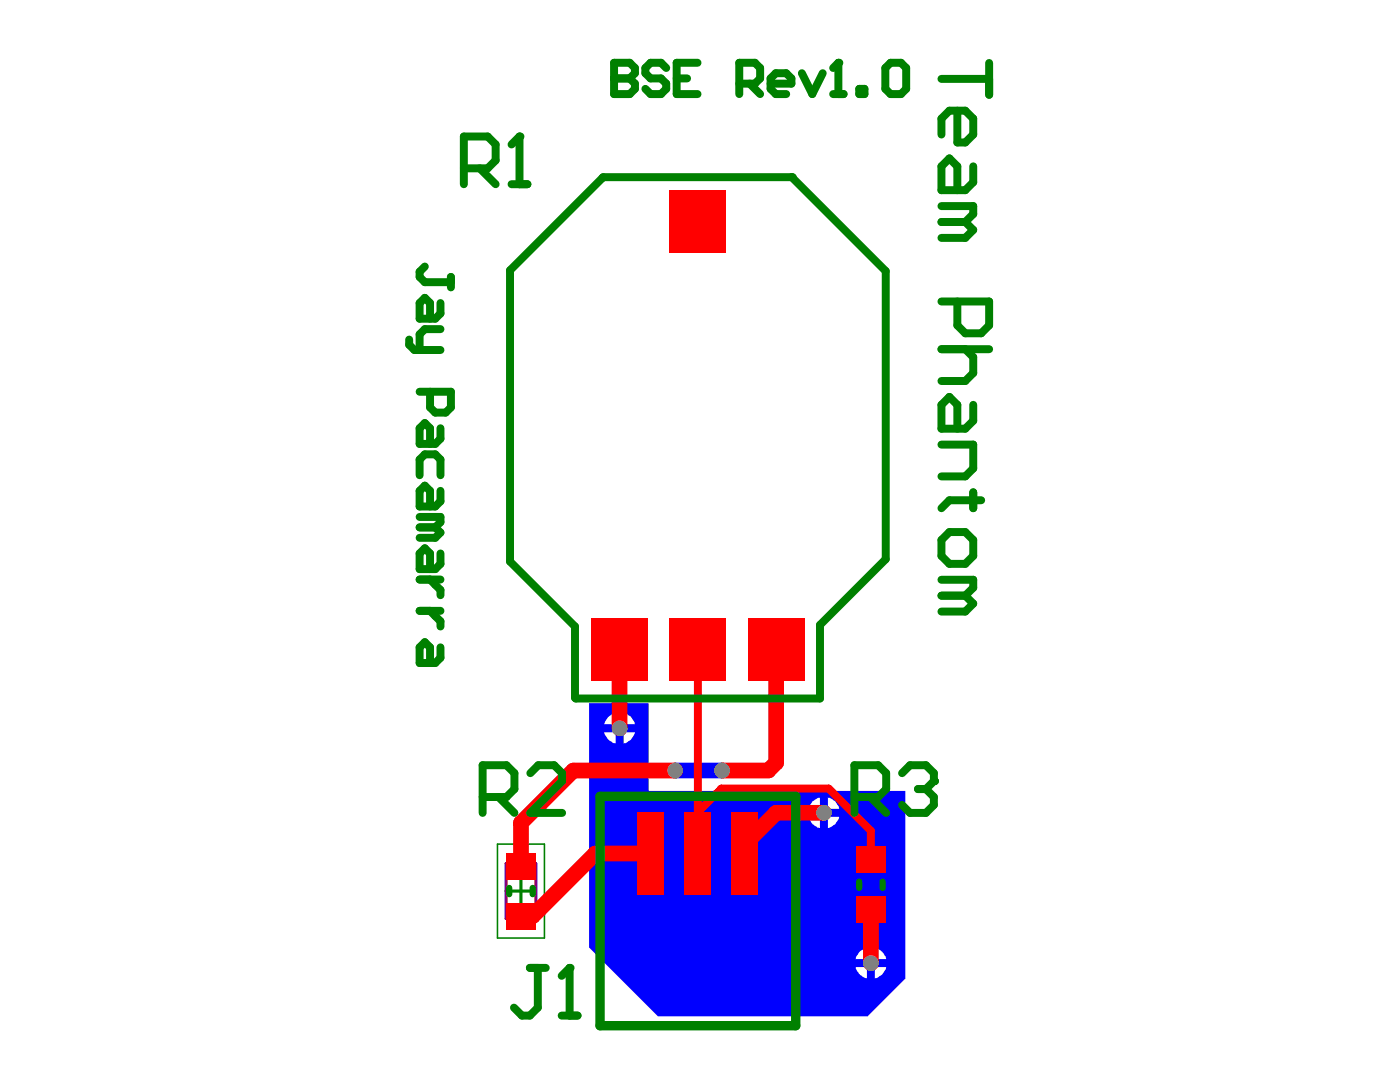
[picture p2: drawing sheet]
<svg xmlns="http://www.w3.org/2000/svg" width="279mm" height="216mm" viewBox="0 0 279 216" stroke-linecap="round" stroke-linejoin="round" font-family="sans-serif">
<path d="M101 177.8h5.9M104 174.8v6M170.8 176.6h6M173.8 173.6v5.9" fill="none" stroke="#008000" stroke-width=".63"/>
<path d="M99.3 168.4h9.4v18.8h-9.4zM169.1 167.2h9.4v18.7h-9.4z" fill="none" stroke="#008000" stroke-width=".31"/>
<path d="M101 172.3h5.9v11h-5.9zM170.8 171.1h6v10.9h-6z" fill="none" stroke="#800080" stroke-width=".63"/>
<path d="M117.6 140.3h11.8v17.5h51.3v37.5l-7.5 7.5h-41.9l-13.7-13.8zM124.5 142.3v2.2h2.2a2.85 2.85 0 0 0-2.2-2.2zM121.4 143l-.7 1.1-.1 .4h2.3v-2.2h-.5zM124.5 146.1v2.3a2.85 2.85 0 0 0 2.2-2.3zM120.6 146.1a2.84 2.84 0 0 0 2.3 2.3v-2.3zM165.2 159.1v2.3h2.3a2.84 2.84 0 0 0-2.3-2.3zM162.2 159.9l-.7 1.1-.1 .4h2.2v-2.3l-.4 .1zM165.2 163v2.2a2.85 2.85 0 0 0 2.3-2.2zM161.4 163a2.84 2.84 0 0 0 2.2 2.2v-2.2zM174.6 189.1v2.3h2.3a2.84 2.84 0 0 0-2.3-2.3zM171.5 189.9l-.7 1-.1 .5h2.3v-2.3l-.4 .1zM174.6 193v2.2a2.84 2.84 0 0 0 2.3-2.2zM170.7 193a2.84 2.84 0 0 0 2.3 2.2v-2.2z" fill="#00f"/>
<path d="M134.7 153.7h9.4" fill="none" stroke="#00f" stroke-width="3.1"/>
<g fill="#808080">
<circle cx="164.4" cy="162.2" r="1.56"/>
<circle cx="144.1" cy="153.7" r="1.56"/>
<circle cx="134.7" cy="153.7" r="1.56"/>
<circle cx="123.7" cy="145.3" r="1.56"/>
<circle cx="173.8" cy="192.2" r="1.56"/>
</g>
<path d="M123.7 129.7v15.6M154.9 129.7v22.5l-1.6 1.5h-9.2M134.7 153.7h-20.3l-10.4 10.5v8.6M129.9 170.3h-11.1l-12.5 12.5h-2.3M164.4 162.2h-9.5l-6.2 6.2v1.9M173.8 181.6v10.6" fill="none" stroke="#f00" stroke-width="3.1"/>
<path d="M139.3 129.7v40.6M139.3 162.1l4.7-4.7h21.4l8.4 8.4v5.8" fill="none" stroke="#f00" stroke-width="1.6"/>
<g fill="#808080">
<circle cx="164.4" cy="162.2" r="1.56"/>
<circle cx="144.1" cy="153.7" r="1.56"/>
<circle cx="134.7" cy="153.7" r="1.56"/>
<circle cx="123.7" cy="145.3" r="1.56"/>
<circle cx="173.8" cy="192.2" r="1.56"/>
</g>
<g fill="#f00">
<path d="M170.8 168.9h6v5.3h-6z" fill-rule="evenodd"/>
<path d="M146 162h5.3v16.6h-5.3z" fill-rule="evenodd"/>
<path d="M170.8 178.9h6v5.3h-6z" fill-rule="evenodd"/>
<path d="M101 170.1h5.9v5.4h-5.9z" fill-rule="evenodd"/>
<path d="M101 180.1h5.9v5.4h-5.9z" fill-rule="evenodd"/>
<path d="M127.2 162h5.4v16.6h-5.4z" fill-rule="evenodd"/>
<path d="M136.6 162h5.3v16.6h-5.3z" fill-rule="evenodd"/>
<path d="M118 123.4h11.3v12.5h-11.3z" fill-rule="evenodd"/>
<path d="M133.7 123.4h11.2v12.5h-11.2z" fill-rule="evenodd"/>
<path d="M133.7 37.9h11.2v12.4h-11.2z" fill-rule="evenodd"/>
<path d="M149.3 123.4h11.2v12.5h-11.2z" fill-rule="evenodd"/>
</g>
<path d="M106.3 177.2v1.2" fill="none" stroke="#008000" stroke-width="1.3"/>
<path d="M120.4 35.4l-.2 .1" fill="none" stroke="#008000" stroke-width="1.6"/>
<circle cx="158" cy="35.4" r=".79" fill="#008000"/>
<path d="M101.6 177.2v1.2M171.5 175.9v1.3M176.1 175.9v1.3" fill="none" stroke="#008000" stroke-width="1.3"/>
<path d="M120.4 35.4h37.6l18.8 18.7v57.5l-13.2 13.1v14.7h-48.7l-.1-.2v-14.2l-13-13v-58.1l18.4-18.4M105.7 193.1h3.2M107.3 193.1v8l-1.6 1.6h-1.5l-1.6-1.6M113.7 193.1v9.6M112.1 202.7h3.2" fill="none" stroke="#008000" stroke-width="1.6"/>
<path d="M119.8 158.9h39v45.8h-39z" fill="none" stroke="#008000" stroke-width="1.9"/>
<circle cx="113.7" cy="193.1" r=".79" fill="#008000"/>
<g fill="none" stroke="#008000" stroke-width="1.6">
<path d="M84.8 53.2l-1.1 1v1.1l1.1 1h5.2M90 55.3v2M81.7 67.8v1l1 1h5.2M83.7 78.2h6.3v3.1l-1.1 1h-2l-1.1-1v-3.1M87.9 60.5v2.1l-1 1h-3.2v-3.1l1.1-1.1 1 1.1v3.1M87.9 65.7h-3.1l-1.1 1v3.1M83.7 94.8v-3.1l1.1-1h2.1l1 1v3.1M87.9 85.5v2l-1 1.1h-3.2v-3.1l1.1-1.1 1 1.1v3.1M87.9 97.9v2.1l-1 1.1h-3.2v-3.2l1.1-1 1 1v3.2M83.7 103.2h4.2v1l-1 1M83.7 105.2h3.2M83.7 115.6h4.2"/>
<path d="M85.8 115.6l2.1 2.1v1.1M86.9 105.2l1 1.1-1 1h-3.2M87.9 110.4v2.1l-1 1.1h-3.2v-3.2l1.1-1 1 1v3.2M83.7 121.9h4.2M85.8 121.9l2.1 2.1v1M87.9 129.2v2.1l-1 1h-3.2v-3.1l1.1-1.1 1 1.1v3.1M170.5 159h4.8l1.6-1.6v-3.1l-1.6-1.6h-4.8v9.5M173.7 159l3.2 3.2M180 154.3l1.6-1.6h3.2l1.6 1.6v1.6M113.7 193.1l-1.6 1.6"/>
</g>
<circle cx="186.4" cy="155.9" r=".79" fill="#008000"/>
<path d="M92.6 33.6h4.7l1.6-1.6v-3.2l-1.6-1.6h-4.7v9.6M95.7 33.6l3.2 3.2M102.1 36.8h3.2M103.7 27.2v9.6M183.2 157.4h1.6M184.8 157.4l1.6 1.6v1.6l-1.6 1.6h-3.2l-1.6-1.6M186.4 155.9l-1.6 1.5" fill="none" stroke="#008000" stroke-width="1.6"/>
<circle cx="103.7" cy="27.2" r=".79" fill="#008000"/>
<g fill="none" stroke="#008000" stroke-width="1.6">
<path d="M122.6 12.5v6.3h3.1l1-1.1v-1l-1-1.1h-3.1M187.9 15.7h9.5M197.4 12.6v6.3M103.7 27.2l-1.6 1.6M191.1 22.1v6.3h1.5l1.6-1.6v-3.1l-1.6-1.6h-3.1l-1.6 1.6v3.1M194.2 33.2v3.2l-1.6 1.6h-4.7v-4.8l1.6-1.6 1.6 1.6v4.8M187.9 41.1h6.3v1.6l-1.6 1.6M187.9 44.3h4.7M192.6 44.3l1.6 1.6-1.6 1.6h-4.7M187.9 60.2h9.5v4.7l-1.6 1.6h-3.2l-1.5-1.6v-4.7M187.9 69.7h9.5M192.6 69.7l1.6 1.6v3.1l-1.6 1.6h-4.7"/>
<path d="M187.9 88.7h6.3v4.8l-1.6 1.6h-4.7M194.2 80.8v3.2l-1.6 1.5h-4.7v-4.7l1.6-1.6 1.6 1.6v4.7M194.2 98.2v3.2M195.8 99.8h-6.3l-1.6 1.6M187.9 107.8l1.6-1.6h3.1l1.6 1.6v3.1l-1.6 1.6h-3.1l-1.6-1.6zM187.9 115.7h6.3v1.6l-1.6 1.6M187.9 118.9h4.7M192.6 118.9l1.6 1.5-1.6 1.6h-4.7M96.3 159h4.8l1.6-1.6v-3.1l-1.6-1.6h-4.8v9.5M99.5 159l3.2 3.2M105.8 154.3l1.6-1.6h3.2l1.6 1.6v1.6l-6.4 6.3h6.4"/>
</g>
<circle cx="122.6" cy="15.6" r=".79" fill="#008000"/>
<path d="M122.6 12.5h3.1l1 1.1v1l-1 1h-3.1M133 13.6l-1.1-1.1h-2.1l-1 1.1v1l1 1h2.1l1.1 1.1v1l-1.1 1.1h-2.1l-1-1.1M135 15.6h2.1M139.2 12.5h-4.2v6.3h4.2M147.5 16.7h3.2l1-1.1v-2l-1-1.1h-3.2v6.3M149.6 16.7l2.1 2.1M153.8 16.7h4.1v-1.1l-1-1h-2.1l-1 1v2.1l1 1.1h2.1M160 14.6l2.1 4.2 2.1-4.2M166.3 18.8h2.1M167.3 12.5v6.3" fill="none" stroke="#008000" stroke-width="1.6"/>
<circle cx="167.3" cy="12.5" r=".79" fill="#008000"/>
<path d="M167.3 12.5l-1 1.1M171.5 17.7h1v1.1h-1zM176.7 13.6l1-1.1h2.1l1.1 1.1v4.1l-1.1 1.1h-2.1l-1-1.1z" fill="none" stroke="#008000" stroke-width="1.6"/>
</svg>
